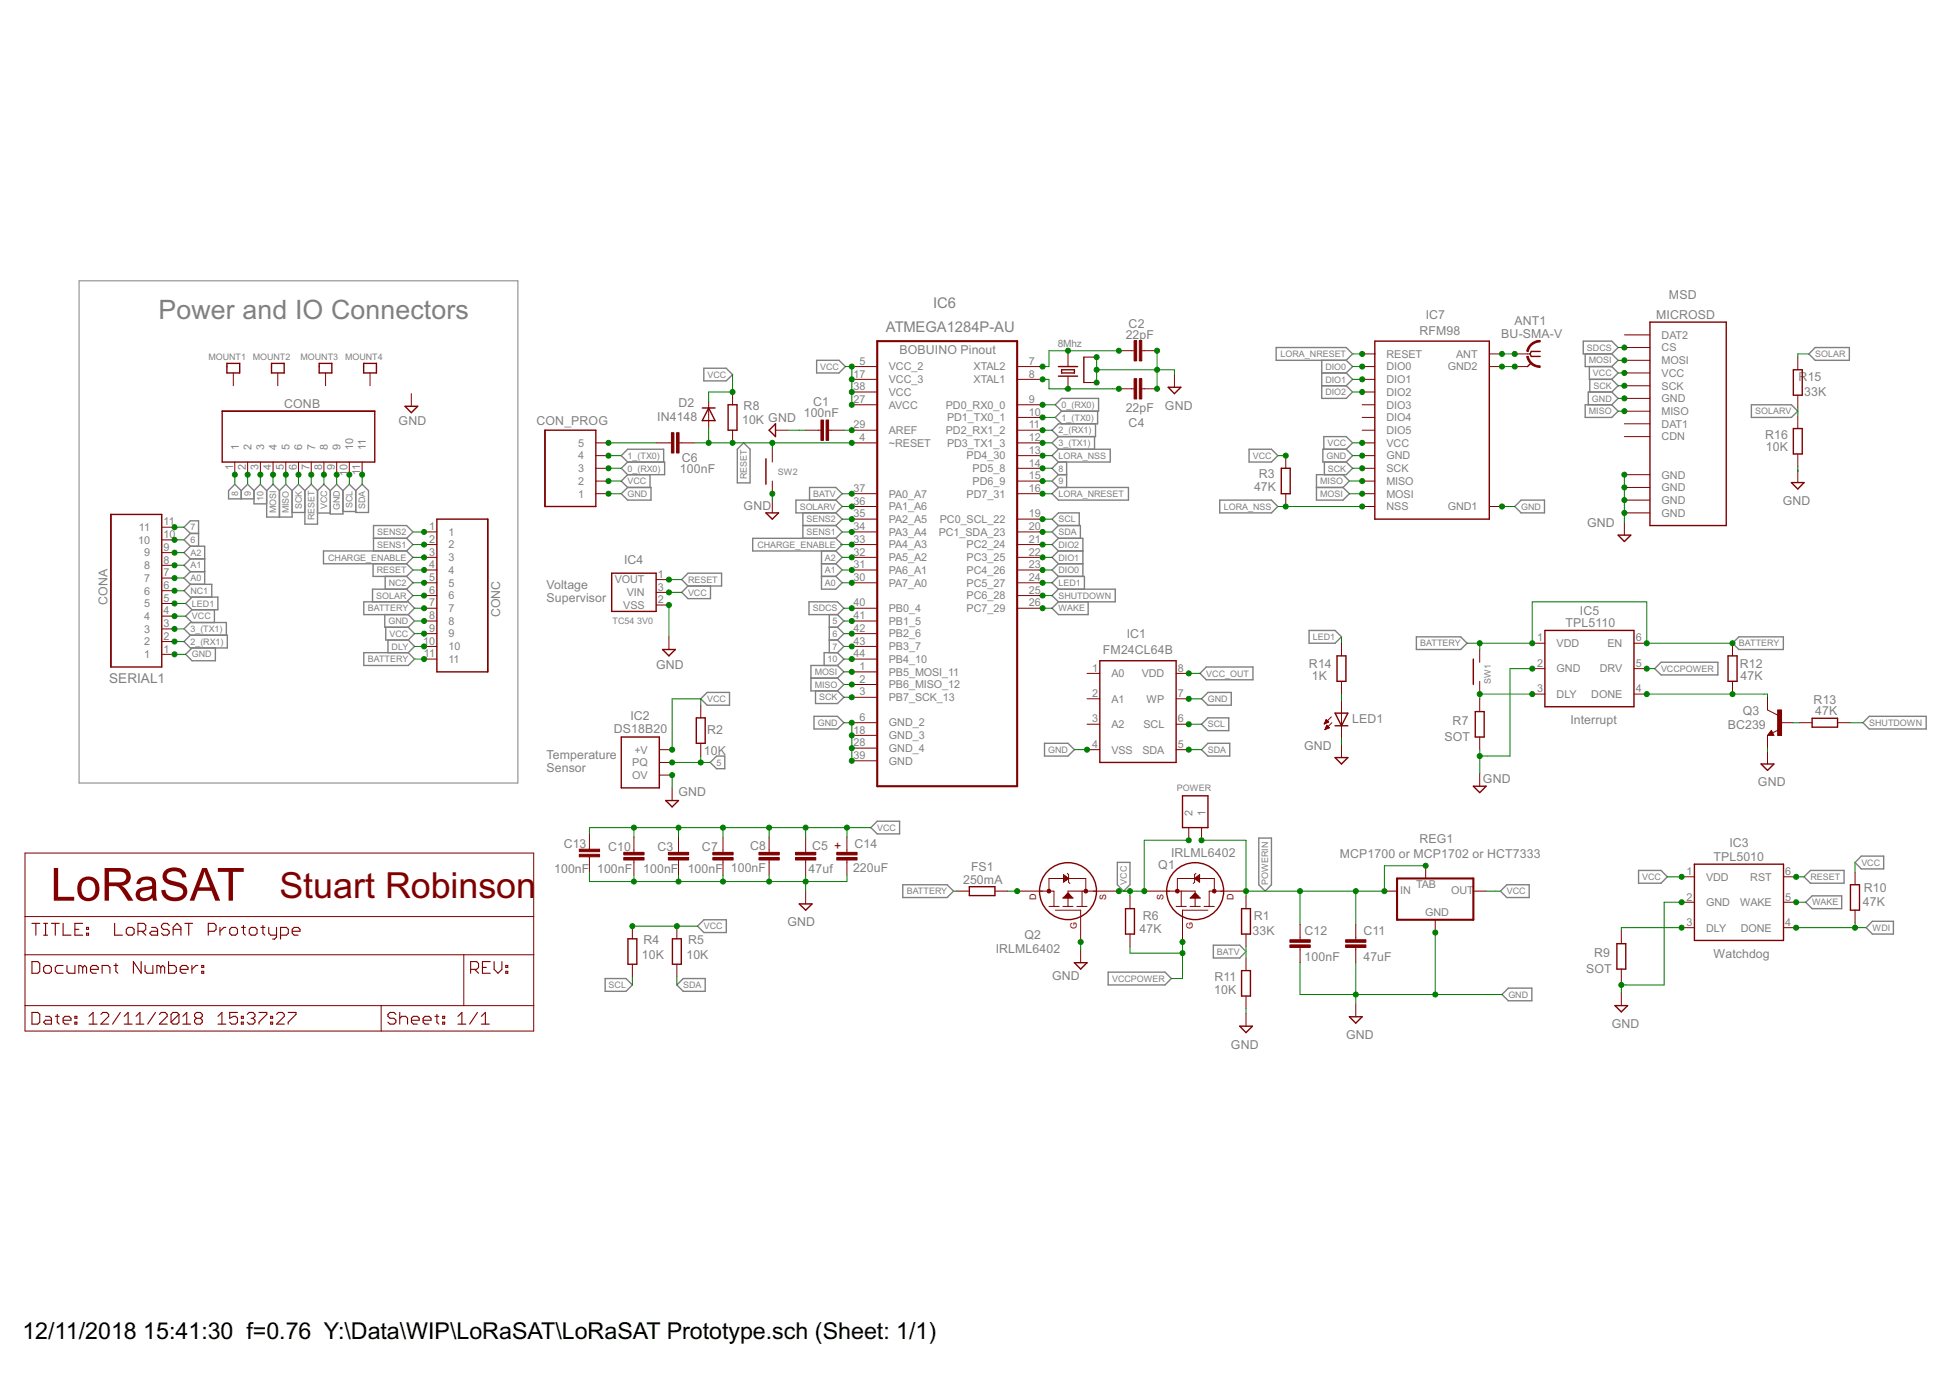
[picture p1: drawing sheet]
<svg xmlns="http://www.w3.org/2000/svg" width="297mm" height="210mm" viewBox="0 0 297 210" stroke-linecap="round" stroke-linejoin="round" font-family="sans-serif">
<defs><g id="words">
<text font-size="7.8" fill="#800000" x="7.7" y="137.2">LoRaSAT</text>
<text font-size="6.1" fill="#800000" x="42.6" y="136.7">Stuart Robinson</text>
<text font-size="4.6" fill="#808080" x="24.2" y="48.6">Power and IO Connectors</text>
<g font-size="4">
<text x="3.4" y="203.9">12/11/2018</text>
<text x="21.8" y="203.9">15:41:30 f=0.76 Y:\Data\WIP\LoRaSAT\LoRaSAT Prototype.sch (Sheet: 1/1)</text>
</g>
<g font-size="2.5" fill="#808080">
<text x="142.1" y="46.9">IC6</text>
<text x="134.9" y="50.6">ATMEGA1284P-AU</text>
</g>
<text font-size="2.3" fill="#808080" x="16.6" y="104">SERIAL1</text>
<g font-size="2.1" fill="#808080">
<text x="254.2" y="45.6">MSD</text>
<text x="137" y="53.9">BOBUINO Pinout</text>
<text x="171.5" y="51.7">22pF</text>
<text x="171.9" y="50">C2</text>
<text x="216.2" y="51">RFM98</text>
<text x="217.2" y="48.6">IC7</text>
<text x="228.7" y="51.5">BU-SMA-V</text>
<text x="230.7" y="49.5">ANT1</text>
<text x="252.3" y="48.6">MICROSD</text>
<text x="274" y="58.1">R15</text>
<text x="43.3" y="62.1">CONB</text>
<text x="60.7" y="64.8">GND</text>
<text x="81.7" y="64.8">CON_PROG</text>
<text x="100.1" y="64.2">IN4148</text>
<text x="103.3" y="61.9">D2</text>
<text x="113" y="64.7">10K GND</text>
<text x="113.3" y="62.4">R8</text>
<text x="122.4" y="63.5">100nF</text>
<text x="123.9" y="61.8">C1</text>
<text x="171.5" y="62.8">22pF</text>
<text x="171.9" y="65">C4</text>
<text x="177.5" y="62.4">GND</text>
<text x="274.8" y="60.3">33K</text>
<text x="103.9" y="70.3">C6</text>
<text x="268.9" y="66.8">R16</text>
<text x="269" y="68.8">10K</text>
<text x="103.6" y="72">100nF</text>
<text x="113.3" y="77.6">GND</text>
<text x="191" y="74.8">47K</text>
<text x="191.7" y="72.9">R3</text>
<text x="271.5" y="76.9">GND</text>
<text x="241.8" y="80.3">GND</text>
<text x="83.2" y="89.6">Voltage</text>
<text x="95.1" y="85.9">IC4</text>
<text x="16.4" y="92.2" transform="rotate(-90 16.4 92.2)">CONA</text>
<text x="76.2" y="94" transform="rotate(-90 76.2 94)">CONC</text>
<text x="83.2" y="91.7">Supervisor</text>
<text x="238.5" y="95.6">TPL5110</text>
<text x="240.7" y="93.6">IC5</text>
<text x="100" y="101.8">GND</text>
<text x="168" y="99.7">FM24CL64B</text>
<text x="171.6" y="97.2">IC1</text>
<text x="199.4" y="101.7">R14</text>
<text x="265" y="101.7">R12</text>
<text x="199.8" y="103.6">1K</text>
<text x="265.1" y="103.6">47K</text>
<text x="276.3" y="107.2">R13</text>
<text x="93.5" y="111.7">DS18B20</text>
<text x="96" y="109.7">IC2</text>
<text x="107.7" y="111.9">R2</text>
<text x="206" y="110.2">LED1</text>
<text x="220" y="112.8">SOT</text>
<text x="221.3" y="110.4">R7</text>
<text x="239.2" y="110.3">Interrupt</text>
<text x="263.2" y="111">BC239</text>
<text x="265.5" y="108.9">Q3</text>
<text x="276.5" y="109">47K</text>
<text x="83.2" y="115.6">Temperature</text>
<text x="83.2" y="117.6">Sensor</text>
<text x="107.2" y="115">10K</text>
<text x="198.7" y="114.2">GND</text>
<text x="225.9" y="119.3">GND</text>
<text x="267.8" y="119.8">GND</text>
<text x="103.3" y="121.2">GND</text>
<text x="85.9" y="129.2">C13</text>
<text x="92.6" y="129.6">C10</text>
<text x="100.2" y="129.6">C3</text>
<text x="106.9" y="129.6">C7</text>
<text x="114.3" y="129.4">C8</text>
<text x="123.7" y="129.4">C5 +</text>
<text x="130.2" y="129.2">C14</text>
<text x="178.4" y="130.6">IRLML6402</text>
<text x="204.1" y="130.7">MCP1700 or MCP1702 or HCT7333</text>
<text x="216.2" y="128.5">REG1</text>
<text x="261" y="131.1">TPL5010</text>
<text x="263.4" y="129">IC3</text>
<text x="84.4" y="133">100nF 100nF</text>
<text x="98" y="133">100nF 100nF 100nF</text>
<text x="123.2" y="133">47uf</text>
<text x="129.9" y="132.8">220uF</text>
<text x="146.7" y="134.6">250mA</text>
<text x="147.9" y="132.7">FS1</text>
<text x="176.4" y="132.4">Q1</text>
<text x="283.8" y="138">47K</text>
<text x="283.9" y="135.8">R10</text>
<text x="98" y="143.8">R4</text>
<text x="104.8" y="143.8">R5</text>
<text x="119.9" y="141.1">GND</text>
<text x="156.1" y="143">Q2</text>
<text x="173.6" y="142.1">47K</text>
<text x="174.1" y="140.2">R6</text>
<text x="190.8" y="142.4">33K</text>
<text x="191" y="140.2">R1</text>
<text x="198.7" y="142.5">C12</text>
<text x="207.7" y="142.5">C11</text>
<text x="97.8" y="146">10K</text>
<text x="104.6" y="146">10K</text>
<text x="151.7" y="145.1">IRLML6402</text>
<text x="160.3" y="149.3">GND</text>
<text x="185" y="149.4">R11</text>
<text x="198.7" y="146.3">100nF</text>
<text x="207.7" y="146.3">47uF</text>
<text x="241.6" y="148.2">SOT</text>
<text x="242.8" y="145.7">R9</text>
<text x="261" y="145.9">Watchdog</text>
<text x="185" y="151.3">10K</text>
<text x="187.5" y="159.7">GND</text>
<text x="205.1" y="158.3">GND</text>
<text x="245.5" y="156.6">GND</text>
</g>
<g font-size="1.8" fill="#808080">
<text x="253.1" y="53.5">CS</text>
<text x="253.1" y="51.6">DAT2</text>
<text x="130" y="57.5">17</text>
<text x="130" y="59.4">38</text>
<text x="130.9" y="55.6">5</text>
<text x="135.4" y="56.4">VCC_2</text>
<text x="135.4" y="58.4">VCC_3</text>
<text x="148.3" y="58.4">XTAL1</text>
<text x="148.3" y="56.4">XTAL2</text>
<text x="156.7" y="57.5">8</text>
<text x="156.7" y="55.6">7</text>
<text x="211.2" y="54.5">RESET</text>
<text x="211.2" y="56.4">DIO0</text>
<text x="211.2" y="58.4">DIO1</text>
<text x="220.5" y="56.4">GND2</text>
<text x="221.8" y="54.5">ANT</text>
<text x="253.1" y="55.5">MOSI</text>
<text x="253.1" y="57.4">VCC</text>
<text x="253.1" y="59.3">SCK</text>
<text x="130" y="61.4">27</text>
<text x="130" y="65.3">29</text>
<text x="135.4" y="60.3">VCC</text>
<text x="135.4" y="62.2">AVCC</text>
<text x="144.1" y="62.2">PD0_RX0_0</text>
<text x="144.3" y="64.2">PD1_TX0_1</text>
<text x="156.7" y="61.4">9</text>
<text x="156.7" y="63.3">10</text>
<text x="156.7" y="65.3">11</text>
<text x="211.2" y="60.3">DIO2</text>
<text x="211.2" y="62.2">DIO3</text>
<text x="211.2" y="64.2">DIO4</text>
<text x="253.1" y="65.1">DAT1</text>
<text x="253.1" y="61.3">GND</text>
<text x="253.1" y="63.2">MISO</text>
<text x="35.5" y="71.6" transform="rotate(-90 35.5 71.6)">1</text>
<text x="36.4" y="68.6" transform="rotate(-90 36.4 68.6)">1</text>
<text x="37.4" y="71.6" transform="rotate(-90 37.4 71.6)">2</text>
<text x="38.3" y="68.6" transform="rotate(-90 38.3 68.6)">2</text>
<text x="39.4" y="71.6" transform="rotate(-90 39.4 71.6)">3</text>
<text x="40.2" y="68.6" transform="rotate(-90 40.2 68.6)">3</text>
<text x="41.3" y="71.6" transform="rotate(-90 41.3 71.6)">4</text>
<text x="42.2" y="68.6" transform="rotate(-90 42.2 68.6)">4</text>
<text x="43.3" y="71.6" transform="rotate(-90 43.3 71.6)">5</text>
<text x="44.1" y="68.6" transform="rotate(-90 44.1 68.6)">5</text>
<text x="45.2" y="71.6" transform="rotate(-90 45.2 71.6)">6</text>
<text x="46" y="68.6" transform="rotate(-90 46 68.6)">6</text>
<text x="47.1" y="71.6" transform="rotate(-90 47.1 71.6)">7</text>
<text x="48" y="68.6" transform="rotate(-90 48 68.6)">7</text>
<text x="49.1" y="71.6" transform="rotate(-90 49.1 71.6)">8</text>
<text x="49.9" y="68.6" transform="rotate(-90 49.9 68.6)">8</text>
<text x="51" y="71.6" transform="rotate(-90 51 71.6)">9</text>
<text x="51.9" y="68.6" transform="rotate(-90 51.9 68.6)">9</text>
<text x="53.8" y="68.6" transform="rotate(-90 53.8 68.6)">10</text>
<text x="55.7" y="68.6" transform="rotate(-90 55.7 68.6)">11</text>
<text x="88.1" y="71.9">3</text>
<text x="88.1" y="70">4</text>
<text x="88.1" y="68">5</text>
<text x="130.9" y="67.2">4</text>
<text x="135.4" y="66.1">AREF</text>
<text x="135.4" y="68">~RESET</text>
<text x="144.1" y="66.1">PD2_RX1_2</text>
<text x="144.3" y="68">PD3_TX1_3</text>
<text x="147.2" y="70">PD4_30</text>
<text x="148.2" y="71.9">PD5_8</text>
<text x="156.7" y="67.2">12</text>
<text x="156.7" y="69.1">13</text>
<text x="156.7" y="71.1">14</text>
<text x="211.2" y="66.1">DIO5</text>
<text x="211.2" y="68">VCC</text>
<text x="211.2" y="70">GND</text>
<text x="211.2" y="71.9">SCK</text>
<text x="253.1" y="67.1">CDN</text>
<text x="52.9" y="72.5" transform="rotate(-90 52.9 72.5)">10</text>
<text x="54.9" y="72.3" transform="rotate(-90 54.9 72.3)">11</text>
<text x="88.1" y="75.8">1</text>
<text x="88.1" y="73.9">2</text>
<text x="130" y="74.9">37</text>
<text x="130" y="76.9">36</text>
<text x="135.4" y="75.8">PA0_A7</text>
<text x="135.4" y="77.7">PA1_A6</text>
<text x="147.2" y="75.8">PD7_31</text>
<text x="148.2" y="73.9">PD6_9</text>
<text x="156.7" y="73">15</text>
<text x="156.7" y="74.9">16</text>
<text x="211.2" y="73.9">MISO</text>
<text x="211.2" y="75.8">MOSI</text>
<text x="211.2" y="77.7">NSS</text>
<text x="220.5" y="77.7">GND1</text>
<text x="253.1" y="72.9">GND</text>
<text x="253.1" y="74.8">GND</text>
<text x="253.1" y="76.8">GND</text>
<text x="21" y="82.8">10</text>
<text x="21.2" y="80.9">11</text>
<text x="24.9" y="83.9">9</text>
<text x="24.9" y="82">10</text>
<text x="24.9" y="80">11</text>
<text x="65.4" y="80.8">1</text>
<text x="65.4" y="82.7">2</text>
<text x="68.3" y="81.6">1</text>
<text x="68.3" y="83.5">2</text>
<text x="130" y="78.8">35</text>
<text x="130" y="80.8">34</text>
<text x="130" y="82.7">33</text>
<text x="135.4" y="79.7">PA2_A5</text>
<text x="135.4" y="81.6">PA3_A4</text>
<text x="135.4" y="83.5">PA4_A3</text>
<text x="143" y="81.6">PC1_SDA_23</text>
<text x="143.2" y="79.7">PC0_SCL_22</text>
<text x="147.2" y="83.5">PC2_24</text>
<text x="156.7" y="78.8">19</text>
<text x="156.7" y="80.8">20</text>
<text x="156.7" y="82.7">21</text>
<text x="253.1" y="78.7">GND</text>
<text x="21.9" y="88.6">7</text>
<text x="21.9" y="86.7">8</text>
<text x="21.9" y="84.8">9</text>
<text x="24.9" y="89.7">6</text>
<text x="24.9" y="87.8">7</text>
<text x="24.9" y="85.8">8</text>
<text x="65.4" y="84.6">3</text>
<text x="65.4" y="86.6">4</text>
<text x="65.4" y="88.5">5</text>
<text x="68.3" y="85.5">3</text>
<text x="68.3" y="87.4">4</text>
<text x="68.3" y="89.4">5</text>
<text x="93.6" y="88.9">VOUT</text>
<text x="100.2" y="88">1</text>
<text x="100.2" y="90">3</text>
<text x="130" y="84.6">32</text>
<text x="130" y="86.6">31</text>
<text x="130" y="88.5">30</text>
<text x="135.4" y="85.5">PA5_A2</text>
<text x="135.4" y="87.4">PA6_A1</text>
<text x="135.4" y="89.4">PA7_A0</text>
<text x="147.2" y="85.5">PC3_25</text>
<text x="147.2" y="87.4">PC4_26</text>
<text x="147.2" y="89.4">PC5_27</text>
<text x="156.7" y="84.6">22</text>
<text x="156.7" y="86.6">23</text>
<text x="156.7" y="88.5">24</text>
<text x="21.9" y="94.4">4</text>
<text x="21.9" y="92.5">5</text>
<text x="21.9" y="90.6">6</text>
<text x="24.9" y="95.5">3</text>
<text x="24.9" y="93.6">4</text>
<text x="24.9" y="91.6">5</text>
<text x="65.4" y="90.4">6</text>
<text x="65.4" y="92.4">7</text>
<text x="65.4" y="94.3">8</text>
<text x="68.3" y="91.3">6</text>
<text x="68.3" y="93.2">7</text>
<text x="68.3" y="95.2">8</text>
<text x="94.9" y="92.7">VSS</text>
<text x="95.5" y="90.8">VIN</text>
<text x="100.2" y="91.9">2</text>
<text x="130" y="92.4">40</text>
<text x="130" y="94.3">41</text>
<text x="135.4" y="93.2">PB0_4</text>
<text x="135.4" y="95.2">PB1_5</text>
<text x="147.2" y="91.3">PC6_28</text>
<text x="147.2" y="93.2">PC7_29</text>
<text x="156.7" y="90.4">25</text>
<text x="156.7" y="92.4">26</text>
<text x="21.9" y="100.3">1</text>
<text x="21.9" y="98.3">2</text>
<text x="21.9" y="96.4">3</text>
<text x="24.9" y="99.4">1</text>
<text x="24.9" y="97.5">2</text>
<text x="64.4" y="98.2">10</text>
<text x="64.6" y="100.1">11</text>
<text x="65.4" y="96.2">9</text>
<text x="68.3" y="97.1">9</text>
<text x="68.3" y="99">10</text>
<text x="68.3" y="101">11</text>
<text x="130" y="96.2">42</text>
<text x="130" y="98.2">43</text>
<text x="130" y="100.1">44</text>
<text x="135.4" y="97.1">PB2_6</text>
<text x="135.4" y="99">PB3_7</text>
<text x="135.4" y="101">PB4_10</text>
<text x="234.2" y="97.7">1</text>
<text x="234.2" y="101.6">2</text>
<text x="237.1" y="98.6">VDD</text>
<text x="244.9" y="98.6">EN</text>
<text x="249.2" y="97.7">6</text>
<text x="249.2" y="101.6">5</text>
<text x="130.9" y="102.1">1</text>
<text x="130.9" y="104">2</text>
<text x="130.9" y="105.9">3</text>
<text x="135.4" y="102.9">PB5_MOSI_11</text>
<text x="135.4" y="104.8">PB6_MISO_12</text>
<text x="135.4" y="106.8">PB7_SCK_13</text>
<text x="166.3" y="102.3">1</text>
<text x="166.3" y="106.2">2</text>
<text x="169.3" y="103.2">A0</text>
<text x="169.3" y="107">A1</text>
<text x="173.9" y="103.2">VDD</text>
<text x="174.7" y="107">WP</text>
<text x="179.4" y="106.2">7</text>
<text x="179.4" y="102.3">8</text>
<text x="234.2" y="105.5">3</text>
<text x="237.1" y="106.3">DLY</text>
<text x="237.1" y="102.4">GND</text>
<text x="242.4" y="106.3">DONE</text>
<text x="243.7" y="102.4">DRV</text>
<text x="249.2" y="105.5">4</text>
<text x="130" y="111.7">18</text>
<text x="130" y="113.7">28</text>
<text x="130.9" y="109.8">6</text>
<text x="135.4" y="110.7">GND_2</text>
<text x="135.4" y="112.6">GND_3</text>
<text x="166.3" y="110.1">3</text>
<text x="166.3" y="113.9">4</text>
<text x="169.3" y="110.9">A2</text>
<text x="174.2" y="110.9">SCL</text>
<text x="179.4" y="113.9">5</text>
<text x="179.4" y="110.1">6</text>
<text x="96.3" y="116.7">PQ</text>
<text x="96.3" y="118.7">OV</text>
<text x="96.6" y="114.8">+V</text>
<text x="130" y="115.6">39</text>
<text x="135.4" y="114.5">GND_4</text>
<text x="135.4" y="116.5">GND</text>
<text x="169.3" y="114.8">VSS</text>
<text x="174" y="114.8">SDA</text>
<text x="181.7" y="124.3" transform="rotate(-90 181.7 124.3)">2</text>
<text x="183.6" y="124.3" transform="rotate(-90 183.6 124.3)">1</text>
<text x="213.3" y="136.2">IN</text>
<text x="215.7" y="135.3">TAB</text>
<text x="221.1" y="136.2">OUT</text>
<text x="256.9" y="133.3">1</text>
<text x="256.9" y="137.2">2</text>
<text x="259.9" y="134.1">VDD</text>
<text x="266.6" y="134.1">RST</text>
<text x="271.9" y="133.3">6</text>
<text x="271.9" y="137.2">5</text>
<text x="217.1" y="139.5">GND</text>
<text x="256.9" y="141">3</text>
<text x="259.9" y="141.9">DLY</text>
<text x="259.9" y="138">GND</text>
<text x="265.1" y="138">WAKE</text>
<text x="265.2" y="141.9">DONE</text>
<text x="271.9" y="141">4</text>
</g>
<text font-size="1.7" fill="#808080" x="161.1" y="52.9">8Mhz</text>
<g font-size="1.5" fill="#808080">
<text x="241.7" y="53.4">SDCS</text>
<text x="31.7" y="54.9">MOUNT1 MOUNT2</text>
<text x="45.8" y="54.9">MOUNT3 MOUNT4</text>
<text x="107.8" y="57.5">VCC</text>
<text x="125" y="56.3">VCC</text>
<text x="195.1" y="54.4">LORA_NRESET</text>
<text x="201.9" y="56.3">DIO0</text>
<text x="201.9" y="58.3">DIO1</text>
<text x="242" y="55.4">MOSI</text>
<text x="242.7" y="57.3">VCC</text>
<text x="242.7" y="59.2">SCK</text>
<text x="276.5" y="54.4">SOLAR</text>
<text x="161.7" y="64.1">1_(TX0)</text>
<text x="161.7" y="62.1">0_(RX0)</text>
<text x="201.9" y="60.2">DIO2</text>
<text x="242" y="63.1">MISO</text>
<text x="242.5" y="61.2">GND</text>
<text x="267.4" y="63.1">SOLARV</text>
<text x="95.6" y="69.9">1_(TX0)</text>
<text x="95.6" y="71.8">0_(RX0)</text>
<text x="161.2" y="69.9">LORA_NSS</text>
<text x="161.2" y="71.8">8</text>
<text x="161.2" y="68">3_(TX1)</text>
<text x="161.2" y="66">2_(RX1)</text>
<text x="190.8" y="69.9">VCC</text>
<text x="202.1" y="69.9">GND</text>
<text x="202.2" y="68">VCC</text>
<text x="202.3" y="71.8">SCK</text>
<text x="36.3" y="75.5" transform="rotate(-90 36.3 75.5)">8</text>
<text x="38.2" y="75.5" transform="rotate(-90 38.2 75.5)">9</text>
<text x="40.1" y="76.3" transform="rotate(-90 40.1 76.3)">10</text>
<text x="46" y="77.5" transform="rotate(-90 46 77.5)">SCK</text>
<text x="49.8" y="77.6" transform="rotate(-90 49.8 77.6)">VCC</text>
<text x="51.8" y="77.7" transform="rotate(-90 51.8 77.7)">GND</text>
<text x="53.7" y="77.4" transform="rotate(-90 53.7 77.4)">SCL</text>
<text x="55.6" y="77.5" transform="rotate(-90 55.6 77.5)">SDA</text>
<text x="95.6" y="75.7">GND</text>
<text x="95.6" y="73.8">VCC</text>
<text x="113.8" y="73" transform="rotate(-90 113.8 73)">RESET</text>
<text x="118.5" y="72.3">SW2</text>
<text x="121.8" y="77.6">SOLARV</text>
<text x="123.9" y="75.7">BATV</text>
<text x="161.2" y="75.7">LORA_NRESET</text>
<text x="161.2" y="73.8">9</text>
<text x="186.4" y="77.6">LORA_NSS</text>
<text x="201.1" y="75.7">MOSI</text>
<text x="201.1" y="73.8">MISO</text>
<text x="231.7" y="77.6">GND</text>
<text x="29" y="80.8">7</text>
<text x="29" y="82.7">6</text>
<text x="42.1" y="78.2" transform="rotate(-90 42.1 78.2)">MOSI</text>
<text x="44" y="78.2" transform="rotate(-90 44 78.2)">MISO</text>
<text x="47.9" y="79.3" transform="rotate(-90 47.9 79.3)">RESET</text>
<text x="57.5" y="81.5">SENS2</text>
<text x="57.5" y="83.5">SENS1</text>
<text x="115.4" y="83.5">CHARGE_ENABLE</text>
<text x="122.9" y="79.6">SENS2</text>
<text x="122.9" y="81.5">SENS1</text>
<text x="161.2" y="79.6">SCL</text>
<text x="161.2" y="83.4">DIO2</text>
<text x="161.2" y="81.5">SDA</text>
<text x="29" y="86.6">A1</text>
<text x="29" y="88.5">A0</text>
<text x="29" y="84.7">A2</text>
<text x="50" y="85.4">CHARGE_ENABLE</text>
<text x="57.4" y="87.3">RESET</text>
<text x="59.2" y="89.3">NC2</text>
<text x="104.8" y="88.8">RESET</text>
<text x="125.7" y="87.3">A1</text>
<text x="125.7" y="89.3">A0</text>
<text x="125.7" y="85.4">A2</text>
<text x="161.2" y="89.3">LED1</text>
<text x="161.2" y="87.3">DIO0</text>
<text x="161.2" y="85.4">DIO1</text>
<text x="29" y="90.5">NC1</text>
<text x="29.2" y="92.4">LED1</text>
<text x="29.2" y="94.3">VCC</text>
<text x="56" y="93.1">BATTERY</text>
<text x="57.3" y="91.2">SOLAR</text>
<text x="59.2" y="95.1">GND</text>
<text x="93.3" y="95.1">TC54</text>
<text x="97" y="95.1">3V0</text>
<text x="104.8" y="90.7">VCC</text>
<text x="123.8" y="93.1">SDCS</text>
<text x="126.8" y="95.1">5</text>
<text x="161.2" y="93.1">WAKE</text>
<text x="161.2" y="91.2">SHUTDOWN</text>
<text x="29" y="96.3">3_(TX1)</text>
<text x="29" y="98.2">2_(RX1)</text>
<text x="29.2" y="100.2">GND</text>
<text x="56" y="100.9">BATTERY</text>
<text x="59.3" y="97">VCC</text>
<text x="59.7" y="98.9">DLY</text>
<text x="126" y="100.9">10</text>
<text x="126.8" y="98.9">7</text>
<text x="126.8" y="97">6</text>
<text x="200" y="97.5">LED1</text>
<text x="216.3" y="98.5">BATTERY</text>
<text x="264.9" y="98.5">BATTERY</text>
<text x="107.7" y="106.9">VCC</text>
<text x="124.1" y="102.8">MOSI</text>
<text x="124.1" y="104.8">MISO</text>
<text x="124.8" y="106.7">SCK</text>
<text x="183.8" y="103.1">VCC_OUT</text>
<text x="184" y="106.9">GND</text>
<text x="227.1" y="104.1" transform="rotate(-90 227.1 104.1)">SW1</text>
<text x="253" y="102.3">VCCPOWER</text>
<text x="124.6" y="110.6">GND</text>
<text x="184" y="110.8">SCL</text>
<text x="284.7" y="110.6">SHUTDOWN</text>
<text x="109.2" y="116.6">5</text>
<text x="159.7" y="114.7">GND</text>
<text x="184" y="114.7">SDA</text>
<text x="179.3" y="120.5">POWER</text>
<text x="133.6" y="126.5">VCC</text>
<text x="283.5" y="131.9">VCC</text>
<text x="138.1" y="136.2">BATTERY</text>
<text x="171.6" y="134.8" transform="rotate(-90 171.6 134.8)">VCC</text>
<text x="193.2" y="134.8" transform="rotate(-90 193.2 134.8)">POWERIN</text>
<text x="229.5" y="136.2">VCC</text>
<text x="250.2" y="134.1">VCC</text>
<text x="275.8" y="134">RESET</text>
<text x="276" y="137.9">WAKE</text>
<text x="107.2" y="141.6">VCC</text>
<text x="285.2" y="141.8">WDI</text>
<text x="169.4" y="149.5">VCCPOWER</text>
<text x="185.4" y="145.4">BATV</text>
<text x="92.7" y="150.5">SCL</text>
<text x="104.1" y="150.5">SDA</text>
<text x="229.8" y="152">GND</text>
</g>
<g font-size="1.5" fill="#800000">
<text x="157.8" y="137.1" transform="rotate(-90 157.8 137.1)">D</text>
<text x="168.5" y="137" transform="rotate(-90 168.5 137)">S</text>
<text x="177.2" y="137" transform="rotate(-90 177.2 137)">S</text>
<text x="187.9" y="137.1" transform="rotate(-90 187.9 137.1)">D</text>
<text x="164" y="141.5" transform="rotate(-90 164 141.5)">G</text>
<text x="181.7" y="141.5" transform="rotate(-90 181.7 141.5)">G</text>
</g>
</g></defs>
<path d="M12 42.8h66.9v76.5h-66.9z" fill="none" stroke="#808080" stroke-width=".15"/>
<g fill="none" stroke="#808080" stroke-width=".21">
<path d="M107.2 56.1h3.4l1 1-1 .9h-3.4zM124.4 54.9h3.4l1 .9-1 1h-3.4zM194.4 52.9h10.7l.9 1-.9 1h-10.7zM201.3 56.8h3.8M201.3 54.9v5.8h3.8l.9-1-.9-.9M201.3 58.8h3.8M205.1 54.9l.9 .9-.9 1M205.1 56.8l.9 1-.9 1M241.2 52h4.3l1 .9-1 1h-4.3zM241.5 53.9v1.9h4M242.1 55.8v2h3.4M242.2 57.8v1.9"/>
<path d="M245.5 59.7l1 1-1 1M245.5 59.7h-3.6v2M245.5 53.9l1 1-1 .9M245.5 57.8l1 1-1 .9M245.5 55.8l1 1-1 1M276.5 52.9h5.2v2h-5.2l-1-1zM36.7 74.7l1-.9 1 .9M36.7 74.7v1.3M36.7 74.7l-.9-.9-1 .9v1.3h3.9M38.7 74.7v2.1h1.9M38.7 74.7l1-.9 .9 .9M40.6 74.7l1-.9 1 .9"/>
<path d="M40.6 74.7v4.1h3.9v-4.1M42.6 74.7v4.1M42.6 74.7l.9-.9 1 .9M44.5 74.7l1-.9 .9 .9M44.5 78.1h1.9M46.4 74.7v5.1h2v-5.1M46.4 74.7l1-.9 1 .9M48.4 78.1h1.9M48.4 74.7l.9-.9 1 .9M50.3 74.7l1-.9 .9 .9M50.3 74.7v3.6h1.9v-3.6M52.2 74.7l1-.9 1 .9"/>
<path d="M52.2 77.9h2M55.2 73.8l.9 .9v3.4h-1.9v-3.4zM94.6 75.2l1-.9h3.6v1.9h-3.6zM95.6 70.4h5.6v1.9h-5.6M95.6 70.4l-1-1 1-1h5.5v2M95.6 70.4l-1 .9 1 1M95.6 72.3l-1 1 1 1M99 72.3v2M113.3 67.5l1 .9v5.2h-2v-5.2zM122.3 78.1v3.9M123.3 76.2v-1.9h4l1 .9-1 1M127.3 76.2h-6.1v1.9h6.1"/>
<path d="M127.3 78.1l1 1-1 1M127.3 76.2l1 1-1 .9M160.3 75.2l.9-.9h10.7v1.9h-10.7zM160.7 61.7l1-1h5.6v1.9h-5.6zM161.2 68.4h7.9v2h-7.9M161.2 68.4l-.9 1 .9 1M161.2 72.3h1.3M161.2 72.3l-.9 1 .9 1M161.2 70.4l-.9 .9 .9 1M161.2 66.5l-.9 1 .9 .9M161.7 62.6l-1 1 1 1M162.5 70.4v3.9"/>
<path d="M166.7 66.5v1.9M166.9 64.6v1.9h-5.7M167.2 62.6v2h-6l-.9 .9 .9 1M185.8 76.2h7.9l.9 1-.9 .9h-7.9zM190.3 68.4h3.4l.9 1-.9 1h-3.4zM200.5 74.3h4.1M201.7 68.4v-1.9h3.4l.9 1-.9 .9M201.7 70.4v1.9M204.6 72.3l.9 1-.9 1M205.1 70.4l.9 .9-.9 1h-4.6v3.9h4.1l.9-1-.9-.9M205.1 68.4l.9 1-.9 1M205.1 68.4h-3.6v2h3.6"/>
<path d="M231.7 76.2h3.6v1.9h-3.6l-1-.9zM241.5 61.7h4l1 .9-1 1h-4zM266.8 61.7h6.1l1 .9-1 1h-6.1zM28 97.7l1-.9h5.6v1.9h-5.6zM29 89l-1 1 1 1h4.2v1.9h-3.9M29 81.3l-1-1 1-1h1.2v3.9M29 81.3h1.2M29 85.1l-1 1 1 1M29 85.1h2.2M29 87.1h2.2M29 83.2h2.2v5.8M29 87.1l-1 1 1 .9"/>
<path d="M29 89h3.3v2M29 81.3l-1 .9 1 1M29 96.8l-1-1 1-1h5.5v2M29 83.2l-1 1 1 .9M29.3 98.7l-1 1 1 .9h3.5v-1.9M29.3 91l-1 .9 1 1M29.3 92.9l-1 1 1 .9M32.7 92.9v1.9M55.4 91.7h6.8l.9 .9-.9 1h-6.8zM55.4 99.4h6.8l.9 1-.9 1h-6.8zM56.8 85.9v1.9h5.1M56.9 82h5"/>
<path d="M58.6 93.6v1.9h3.6M58.7 87.8v1.9M58.8 95.5v2h3.4M59.1 97.5v1.9M61.9 89.7h-5.2v2M61.9 82l1-1-1-.9h-5v3.8M61.9 83.9h-12.6v2h12.6M61.9 85.9l1 .9-1 1M61.9 82l1 1-1 .9M61.9 83.9l1 1-1 1M61.9 89.7l1 1-1 1M61.9 87.8l1 1-1 .9"/>
<path d="M62.2 93.6l.9 1-.9 .9M62.2 97.5l.9 1-.9 .9M62.2 95.5l.9 1-.9 1M104.8 87.3h5.1v2h-5.1l-1-1zM104.8 89.3l-1 .9 1 1h3.4v-1.9M122.3 80.1h5M123.2 91.7h4.4l.9 .9-.9 1h-4.4zM125.1 87.8h2.2M125.1 83.9v5.8h2.2l1-.9-1-1M125.1 85.9h2.2M126.3 95.5h1.3M126.3 97.5h1.3"/>
<path d="M126.3 93.6v5.8M127.3 82h-12.6v1.9h12.6M127.3 80.1l1 .9-1 1M127.3 82l1 1-1 .9M127.3 85.9l1 .9-1 1M127.3 83.9l1 1-1 1M127.6 97.5l.9 1-.9 .9M127.6 99.4h-2.1v2M127.6 95.5l.9 1-.9 1M127.6 99.4l.9 1-.9 1M127.6 93.6l.9 1-.9 .9M161.2 80.1l-.9-1 .9-1h3.2v2"/>
<path d="M161.2 91.7l-.9 .9 .9 1h4.6v-1.9M161.2 87.8l-.9 1 .9 .9M161.2 87.8h4v1.9M161.2 89.7h8.7v2h-8.7M161.2 80.1h3.4v1.9M161.2 85.9l-.9 .9 .9 1M161.2 85.9h3.8M161.2 82h3.8v5.8M161.2 82l-.9 1 .9 .9M161.2 83.9h3.8M161.2 83.9l-.9 1 .9 1M161.2 80.1l-.9 .9 .9 1"/>
<path d="M161.2 89.7l-.9 1 .9 1M199.4 96h4l.9 1-.9 1h-4zM215.8 97h6.7l1 1-1 .9h-6.7zM263.9 98l1-1h6.8v1.9h-6.8zM107.7 105.5h3.4v1.9h-3.4l-1-1zM109.2 115.2h1.2v1.9h-1.2l-1-1zM123.5 103.3h4.1M124 109.1h3.6l.9 1-.9 .9h-3.6zM124.2 105.2v2h3.4l.9-1-.9-1M127.6 101.4l.9 .9-.9 1M127.6 101.4h-4.1v3.8h4.1M127.6 103.3l.9 1-.9 .9"/>
<path d="M159.1 113.2h3.6l1 1-1 1h-3.6zM183 106.4l1-.9h3.6v1.9h-3.6zM183 114.2l1-1h3.3v2h-3.3zM183 110.3l1-1h3.2v2h-3.2zM183.7 101.6h7.2v1.9h-7.2l-.9-.9zM252.1 101.9l.9-1h8.7v1.9h-8.7zM284.7 109.1h8.7v1.9h-8.7l-.9-.9zM132.7 126.1l.9-1h3.4v1.9h-3.4zM137.5 134.8h6.8l.9 .9-.9 1h-6.8zM170.2 131.4h1.9v3.4l-.9 .9-1-.9zM191.7 127.7h2v7.1l-1 .9-1-.9zM228.6 135.7l.9-.9h3.4v1.9h-3.4z"/>
<path d="M249.6 132.6h3.4l1 1-1 .9h-3.4zM274.8 133.6l1-1h5.1v1.9h-5.1zM276 136.5h4.5v1.9h-4.5l-.9-1zM283.5 130.4h3.4v2h-3.4l-.9-1zM92.2 149.1h3.2l.9 .9-.9 1h-3.2zM103.1 150l1-.9h3.3v1.9h-3.3zM106.3 141.1l.9-1h3.4v1.9h-3.4zM168.8 148.1h8.7l.9 1-.9 .9h-8.7zM184.8 144h4l1 .9-1 1h-4zM228.8 151.5l1-1h3.5v1.9h-3.5zM285.2 140.3h3.2v2h-3.2l-.9-1z"/>
</g>
<g fill="none" stroke="#800000" stroke-width=".15">
<path d="M35.5 56.8v2M42.3 56.8v2M49.6 56.8v2M56.4 56.8v2M62.7 60v1.9M111.6 59.7v2M129.8 55.8h3.8M129.8 57.8h3.8M129.8 59.7h3.8M154.9 55.8h3.9M154.9 57.8h3.9M162.7 53.9v1.9"/>
<path d="M162.7 57.3v1.9M165.1 58.3h1.9M165.1 54.4h1.9M170.4 53.4h2.4M170.4 59.2h2.4M173.9 53.4h2.4M173.9 59.2h2.4M178.9 57.1v1.9M207.5 55.8h1.9M207.5 57.8h1.9M207.5 59.7h1.9M207.5 53.9h1.9"/>
<path d="M226.9 55.8h1.9M226.9 53.9h1.9M230.7 55.8h2M230.7 53.9h2.4M247.4 52.9h3.9M247.4 54.9h3.9M247.4 56.8h3.9M247.4 58.8h3.9M247.4 51h3.9M273.9 54.4v1.9M35.8 70.4v1.9M37.7 70.4v1.9"/>
<path d="M39.7 70.4v1.9M41.6 70.4v1.9M43.5 70.4v1.9M45.5 70.4v1.9M47.4 70.4v1.9M49.3 70.4v1.9M51.3 70.4v1.9M53.2 70.4v1.9M55.2 70.4v1.9M90.8 67.5h1.9M90.8 75.2h1.9M90.8 73.3h1.9"/>
<path d="M90.8 71.3h1.9M90.8 69.4h1.9M99.9 67.5h2.4M103.4 67.5h2.4M107.9 61.2v3.8M111.6 65.5v2M117.6 68.4v2M117.6 73.3v1.9M117.6 76.2v1.9M118.1 65.5h2M122.7 65.5h2.4M126.2 65.5h2.3"/>
<path d="M129.8 67.5h3.8M129.8 75.2h3.8M129.8 65.5h3.8M129.8 61.7h3.8M129.8 77.2h3.8M129.8 79.1h3.8M154.9 67.5h3.9M154.9 75.2h3.9M154.9 73.3h3.9M154.9 71.3h3.9M154.9 69.4h3.9M154.9 65.5h3.9"/>
<path d="M154.9 61.7h3.9M154.9 79.1h3.9M154.9 63.6h3.9M195.9 69.4v1.9M195.9 75.2v2M207.5 67.5h1.9M207.5 75.2h1.9M207.5 73.3h1.9M207.5 71.3h1.9M207.5 69.4h1.9M207.5 65.5h1.9M207.5 61.7h1.9"/>
<path d="M207.5 77.2h1.9M207.5 63.6h1.9M226.9 77.2h1.9M247.4 64.6h3.9M247.4 60.7h3.9M247.4 62.6h3.9M247.4 72.3h3.9M247.4 74.3h3.9M247.4 76.2h3.9M247.4 78.1h3.9M247.4 66.5h3.9M247.4 79.6v1.9"/>
<path d="M273.9 60.2v1.9M273.9 63.4v1.9M273.9 69.2v1.9M273.9 71.6v1.9M24.6 99.7h2M24.6 97.7h2M24.6 95.8h2M24.6 93.9h2M24.6 91.9h2M24.6 90h2M24.6 88.1h2M24.6 86.1h2"/>
<path d="M24.6 84.2h2M24.6 82.2h2M24.6 80.3h2M64.6 81h1.9M64.6 83h1.9M64.6 84.9h1.9M64.6 86.8h1.9M64.6 88.8h1.9M64.6 92.6h1.9M64.6 94.6h1.9M64.6 96.5h1.9M64.6 98.5h1.9"/>
<path d="M64.6 90.7h1.9M99.9 88.3h2M99.9 90.2h2M99.9 92.2h2M101.9 97v1.9M129.8 81h3.8M129.8 83h3.8M129.8 84.9h3.8M129.8 86.8h3.8M129.8 88.8h3.8M129.8 92.6h3.8M129.8 94.6h3.8"/>
<path d="M129.8 96.5h3.8M129.8 98.5h3.8M154.9 81h3.9M154.9 83h3.9M154.9 84.9h3.9M154.9 86.8h3.9M154.9 88.8h3.9M154.9 92.6h3.9M154.9 90.7h3.9M204.3 98v1.9M225.4 98.9v2M233.4 98h1.9"/>
<path d="M248.9 98h1.9M263.9 98v1.9M64.6 100.4h1.9M100.4 116.1h2M100.4 118.1h2M100.4 114.2h2M106.7 107.4v1.9M106.7 113.2v2M129.8 100.4h3.8M129.8 102.3h3.8M129.8 104.3h3.8M129.8 106.2h3.8"/>
<path d="M129.8 110.1h3.8M129.8 112h3.8M129.8 114h3.8M129.8 115.9h3.8M165.6 114.2h1.9M165.6 102.6h1.9M165.6 106.4h1.9M165.6 110.3h1.9M179.2 114.2h1.9M179.2 102.6h1.9M179.2 106.4h1.9M179.2 110.3h1.9"/>
<path d="M201.7 110.3h.1M201.8 110.2h.2M201.8 110.1h.4M201.8 110h.6M201.8 111.1h.1M201.9 109.9h.4M201.9 111h.2M201.9 109.8h.3M201.9 110.9h.4M202 109.7h.2M202 110.8h.5M202 109.7h.1"/>
<path d="M202 110.8h.4M202 109.6l.4 .4-.7 .3zM202 110.7h.3M202.1 110.6h.1M202.1 110.5h.1M202.1 110.5l.4 .3-.7 .3zM202.8 109.2l-1.1 1.1M202.9 110.1l-1.1 1M204.3 103.8v1.9M204.3 106.7v5.8M204.3 113.5v1.9M225.4 103.8v1.9"/>
<path d="M225.4 106.4v2M225.4 112.3v1.9M225.4 117.8v2M233.4 105.7h1.9M233.4 101.9h1.9M248.9 105.7h1.9M248.9 101.9h1.9M263.9 103.8v1.9M269.2 106.2v1.9l1.6 .8M269.2 112v2M269.2 114.4v2M269.8 111.3l.4 .7h-1z"/>
<path d="M271 111.2l-1 .4M271.2 110.1h1.9M274.1 110.1h1.9M279.9 110.1h1.9M3.8 129.9h77.5v27.2h-77.5zM3.8 139.6h77.5M89.8 127v2.3M89.8 130.5v2.3M96.6 127.5v2.3M96.6 131v2.3M102.4 120v1.9M103.4 127.5v2.3"/>
<path d="M103.4 131v2.3M110.1 127.5v2.3M110.1 131v2.3M117.2 127.5v2.3M117.2 131v2.3M122.7 127.5v2.3M122.7 131v2.3M122.7 135.7v2M129 127.5v2.3M129 131v2.3M145.7 135.7h2M151.6 135.7h1.9"/>
<path d="M154.9 135.7h5.6v2.4M159.8 138.1h1.5M160.7 138.6h3.9v4.9M161.9 138.1h1.5M161.9 133.8h-2.1v1.9M162 133.2l.8 .6-.8 .6zM162.3 136.4h.2M162.6 133l.2 .2v1.2l.2 .2M162.7 136l.7 .8h-1.5l.4-.4M162.7 136l-.4 .4M162.7 136.8v1.3M162.9 133.8h2.5v1.9"/>
<path d="M164 138.1h1.6M164.8 135.7v2.4M170.4 135.7h-7.7v.3M172.1 136.5v1.9M174.3 135.7h7.8v.3M179.2 138.1h1.5M179.9 135.7v2.4M181.1 126.1v1.9M181.3 138.1h1.5M181.9 133.8h-2.6v1.9M182 133.8l.7-.6v1.2zM182.1 136l-.8 .8h1.5l-.3-.4"/>
<path d="M182.1 136l.4 .4M182.1 136.8v1.3M182.2 133l-.2 .2v1.2l-.2 .2M182.2 136.4h.3M182.8 133.8h2.2v1.9M183 126.1v1.9M183.4 138.1h1.6M184 138.6h-3.9v4.9M189.8 136.5v1.9M189.8 135.7h-5.6v2.4M210.9 135.7h1.9M217.2 131.9v1.9"/>
<path d="M224.4 135.7h2M256.2 133.6h1.9M256.2 137.4h1.9M271.7 133.6h1.9M271.7 137.4h1.9M282.6 132.8v2M282.6 138.6v2M3.8 145.4h77.5M3.8 153.2h77.5M58.1 153.2v3.9M70.7 145.4v7.8M96.3 141.1v1.9"/>
<path d="M96.3 146.9v1.9M103.1 141.1v1.9M103.1 146.9v1.9M164.6 144.7v1.9M172.1 142.3v1.9M189.8 142.3v1.9M189.8 145.9v1.9M189.8 151.7v2M189.8 154.4v1.9M198 140.8v2.4M198 144.3v2.3M206.5 140.8v2.4"/>
<path d="M206.5 144.3v2.3M206.5 152.9v2M218.6 140.1v1.9M247 141.8v1.9M247 147.6v1.9M247 151.2v2M256.2 141.3h1.9M271.7 141.3h1.9"/>
</g>
<g fill="none" stroke="#800000" stroke-width=".17">
<path d="M162.1 133.8h.2M162.6 133.8h.2M182 133.8h.2M182.5 133.8h.1M4.9 146.5h.9l.3 .3v1.2l-.3 .3h-.9zM4.9 154.2h.9l.3 .3v1.2l-.3 .3h-.9zM4.9 140.7h1.2M5.5 140.7v1.8M6.6 147.4l.3-.3h.6l.3 .3v.6l-.3 .3h-.6l-.3-.3zM6.6 140.7h.6M6.6 142.5h.6M6.9 154.8h.6l.3 .3v.9h-.9l-.3-.3 .3-.3h.9"/>
<path d="M6.9 140.7v1.8M7.8 140.7h1.2M8.4 154.8h.6M8.4 140.7v1.8M8.7 154.5v1.2l.3 .3M9.6 155.4h1.2v-.3l-.3-.3h-.6l-.3 .3v.6l.3 .3h.6M9.6 140.7v1.8h1.2M9.6 147.1h-.9l-.3 .3v.6l.3 .3h.9M10.2 147.1v.9l.3 .3h.9v-1.2M11.4 155.7h.3v.3h-.3zM11.4 154.8h.3v.3h-.3zM11.4 141.6h.6"/>
<path d="M12.6 140.7h-1.2v1.8h1.2M12.6 147.4l-.3-.3h-.3v1.2M12.6 147.4l.3-.3 .3 .3v.9M12.6 147.4v.9M13.2 142.2h.3v.3h-.3zM13.2 141.3h.3v.3h-.3zM13.6 156h1.2M13.6 154.8l.6-.6v1.8M13.8 147.7h1.2v-.3l-.3-.3h-.6l-.3 .3v.6l.3 .3h.6M15.4 154.5l.3-.3h.6l.3 .3v.3l-1.2 1.2h1.2M15.6 148.3v-1.2h.8l.3 .3v.9M17.4 147.1h.5"/>
<path d="M17.5 140.7v1.8h1.1M17.7 146.8v1.2l.2 .3M18.3 154.2l-1.2 1.8M18.9 156h1.2M18.9 154.8l.6-.6v1.8M19.2 141.6l.3-.3h.6l.3 .3v.6l-.3 .3h-.6l-.3-.3zM20.7 156h1.2M20.7 154.8l.6-.6v1.8M21 141.9h.9l.3-.3v-.6l-.3-.3h-.9v1.8M21.5 146.5v1.8l-1.2-1.8v1.8M21.6 141.9l.6 .6M22.1 147.1v.9l.3 .3h.9v-1.2"/>
<path d="M23.1 141.3h.6l.3 .3v.9h-.9l-.3-.3 .3-.3h.9M23.7 154.2l-1.2 1.8M24.3 154.5l.3-.3h.6l.3 .3v.3l-1.2 1.2h1.2M24.5 147.4l-.3-.3h-.3v1.2M24.5 147.4v.9M24.5 147.4l.3-.3 .3 .3v.9M25.7 146.5v1.8h.9l.3-.3v-.6l-.3-.3h-.9M25.8 141l-.3-.3h-.6l-.3 .3v.3l.3 .3h.6l.3 .3v.3l-.3 .3h-.6l-.3-.3M26.4 141.6h1.2M26.4 142.5v-1.2l.6-.6 .6 .6v1.2M27.3 154.5v1.2l-.3 .3h-.6l-.3-.3M27.3 154.5l-.3-.3h-.6l-.3 .3v1.2"/>
<path d="M27.3 154.5l-1.2 1.2M27.5 147.7h1.1v-.3l-.3-.3h-.6l-.2 .3v.6l.2 .3h.6M27.9 156h1.1M27.9 154.8l.5-.6v1.8M28.2 140.7h1.1M28.7 140.7v1.8M29.2 147.1v1.2M29.9 155.1l-.3 .3v.3l.3 .3h.6l.3-.3v-.3l-.3-.3M29.9 155.1l-.3-.3v-.3l.3-.3h.6l.3 .3v.3l-.3 .3M29.9 155.1h.6M30.1 147.1h-.3l-.6 .6M30.7 148h.3v.3h-.3z"/>
<path d="M30.7 147.1h.3v.3h-.3zM31.7 141.9h.9l.3-.3v-.6l-.3-.3h-.9v1.8M33.2 156h1.2M33.2 154.8l.6-.6v1.8M33.5 141.3v1.2M34.4 141.3h-.3l-.6 .6M35.3 141.3h.6l.3 .3v.6l-.3 .3h-.6l-.3-.3v-.6zM36.2 154.2h-1.2v.9l.6-.3h.3l.3 .3v.6l-.3 .3h-.6l-.3-.3M36.8 155.7h.3v.3h-.3zM36.8 154.8h.3v.3h-.3zM36.8 141.3h.6M37.1 141v1.2l.3 .3"/>
<path d="M37.7 154.5l.3-.3h.5l.3 .3v.3l-.3 .3M38 141.6l.3-.3h.6l.3 .3v.6l-.3 .3h-.6l-.3-.3zM38.2 155.1h.3M38.5 155.1l.3 .3v.3l-.3 .3h-.5l-.3-.3M39.5 154.2h1.1v.3l-1.1 1.2v.3M39.8 141.3h.5M40 141v1.2l.3 .3M40.9 141.3v.9l.3 .3h.9M41.2 155.7h.3v.3h-.3zM41.2 154.8h.3v.3h-.3zM42.1 154.5l.3-.3h.6l.3 .3v.3l-1.2 1.2h1.2M42.1 141.3v1.4l-.3 .3h-.3"/>
<path d="M42.7 142.5h.9l.3-.3v-.6l-.3-.3h-.9v1.7M43.9 154.2h1.2v.3l-1.2 1.2v.3M44.5 141.9h1.2v-.3l-.3-.3h-.6l-.3 .3v.6l.3 .3h.6M60.3 154.5l-.3-.3h-.6l-.3 .3v.3l.3 .3h.6l.3 .3v.3l-.3 .3h-.6l-.3-.3M60.9 155.1l.3-.3h.6l.3 .3v.9M60.9 154.2v1.8M62.7 155.4h1.2v-.3l-.3-.3h-.6l-.3 .3v.6l.3 .3h.6M64.5 155.4h1.2v-.3l-.4-.3h-.6l-.2 .3v.6l.2 .3h.6M66.3 154.8h.5M66.5 154.5v1.2l.3 .3M67.4 155.7h.3v.3h-.3zM67.4 154.8h.3v.3h-.3z"/>
<path d="M69.8 156h1.2M69.8 154.8l.6-.6v1.8M71.7 147.7h.9l.3-.3v-.6l-.3-.3h-.9v1.8M72.3 147.7l.6 .6M72.7 154.2l-1.2 1.8M73.3 156h1.2M73.3 154.8l.6-.6v1.8M73.5 147.4h.6M74.7 146.5h-1.2v1.8h1.2M75.3 146.5v1.2l.6 .6 .6-.6v-1.2M77 148h.3v.3h-.3zM77 147.1h.3v.3h-.3z"/>
</g>
<g fill="none" stroke="#800000" stroke-width=".21">
<path d="M34.6 55.4h1.9v1.4h-1.9zM41.4 55.4h1.9v1.4h-1.9zM48.6 55.4h1.9v1.4h-1.9zM55.4 55.4h1.9v1.4h-1.9zM161.2 57.3h2.9M161.2 55.8h2.9M161.7 56.3h2v.5h-2zM165.1 54.4v3.9M177.9 59h2l-1 1zM209.4 52h17.5v27.1h-17.5zM233.3 55.3l-.6 .5M234.6 53.5h-1.3l-.2 .4 .2 .4h1.3"/>
<path d="M251.3 49.1h11.7v31h-11.7zM273.2 56.3h1.3v3.9h-1.3zM16.9 78.4h7.7v23.2h-7.7zM33.8 62.6h23.3v7.8h-23.3zM61.7 61.9h1.9l-.9 1zM66.5 79.1h7.8v23.2h-7.8zM83 65.5h7.8v11.7h-7.8zM107 62.1h1.9M107.9 62.1l1 2h-1.9zM110.9 61.7h1.4v3.8h-1.4zM116.7 78.1h1.9l-1 1zM116.7 69.9v3.9"/>
<path d="M118.1 64.6v1.9l-.9-1zM195.2 71.3h1.3v3.9h-1.3zM272.9 73.5h1.9l-.9 1zM273.2 65.3h1.3v3.9h-1.3zM93.2 87.3h6.7v5.8h-6.7zM100.9 98.9h2l-1 1zM203.7 99.9h1.3v3.9h-1.3zM235.3 96h13.6v11.7h-13.6zM246.5 81.5h1.9l-1 1zM263.2 99.9h1.4v3.9h-1.4zM94.6 112.3h5.8v7.7h-5.8zM106.1 109.3h1.3v3.9h-1.3z"/>
<path d="M167.5 100.6h11.7v15.5h-11.7zM203.4 108.6h1.9l-1 2zM203.4 110.6h1.9M203.4 115.4h1.9l-1 1zM224.4 119.8h2l-1 .9zM224.4 100.4v3.9M224.7 108.4h1.4v3.9h-1.4zM268.3 116.4h1.9l-1 .9zM269.8 111.6l-.1 .2h.3l-.2-.4-.4 .5h.6M276 109.4h3.9v1.4h-3.9zM101.4 121.9h2l-1 1zM121.8 137.7h1.9l-1 .9z"/>
<path d="M147.7 135.1h3.9v1.3h-3.9zM171.4 138.4h1.4v3.9h-1.4zM180.1 121.2h3.9v4.9h-3.9zM189.1 138.4h1.4v3.9h-1.4zM258.1 131.6h13.6v11.7h-13.6zM281.9 134.8h1.4v3.8h-1.4zM95.7 143h1.3v3.9h-1.3zM102.4 143h1.4v3.9h-1.4zM163.7 146.6h1.9l-1 1zM188.8 156.3h2l-1 1zM189.1 147.8h1.4v3.9h-1.4zM205.5 154.9h2l-1 1z"/>
<path d="M246 153.2h1.9l-.9 .9zM246.3 143.7h1.3v3.9h-1.3z"/>
<circle cx="162.7" cy="135.7" r="4.3"/>
<circle cx="182.1" cy="135.7" r="4.3"/>
</g>
<g fill="#800000" stroke="#800000" stroke-width=".15">
<path d="M102.3 65.9h.4v3.1h-.4z"/>
<path d="M103.1 65.9h.3v3.1h-.3z"/>
<path d="M125.8 64h.4v3.1h-.4z"/>
<path d="M125.1 64h.3v3.1h-.3z"/>
<path d="M108.6 130.6h3.1v.4h-3.1z"/>
<path d="M108.6 129.8h3.1v.4h-3.1z"/>
<path d="M121.2 130.6h3.1v.4h-3.1z"/>
<path d="M121.2 129.8h3.1v.4h-3.1z"/>
<path d="M115.6 129.8h3.1v.4h-3.1z"/>
<path d="M115.6 130.6h3.1v.4h-3.1z"/>
<path d="M172.8 51.9h.3v3.1h-.3z"/>
<path d="M173.5 51.9h.4v3.1h-.4z"/>
<path d="M172.8 57.7h.3v3.1h-.3z"/>
<path d="M173.5 57.7h.4v3.1h-.4z"/>
<path d="M205 143.9h3.1v.4h-3.1z"/>
<path d="M205 143.2h3.1v.3h-3.1z"/>
<path d="M196.5 143.9h3.1v.4h-3.1z"/>
<path d="M196.5 143.2h3.1v.3h-3.1z"/>
<path d="M270.8 108.1h.6v3.9h-.6z"/>
<path d="M101.8 130.6h3.1v.4h-3.1z"/>
<path d="M101.8 129.8h3.1v.4h-3.1z"/>
<path d="M95 130.6h3.1v.4h-3.1z"/>
<path d="M95 129.8h3.1v.4h-3.1z"/>
<path d="M88.2 130.1h3.1v.4h-3.1z"/>
<path d="M88.2 129.3h3.1v.4h-3.1z"/>
<path d="M127.5 130.6h3.1v.4h-3.1z"/>
<path d="M127.5 129.8h3.1v.4h-3.1z"/>
</g>
<path d="M133.6 52h21.3v67.8h-21.3zM212.8 133.8h11.6v6.3h-11.6z" fill="none" stroke="#800000" stroke-width=".32"/>
<path d="M162.5 136.4l.2-.2 .2 .2M181.9 136.4l.2-.2 .1 .2" fill="none" stroke="#800000" stroke-width=".4"/>
<path d="M162.4 136.5h.6M181.8 136.5h.6" fill="none" stroke="#800000" stroke-width=".3"/>
<path d="M162.1 136.7h1.2M162.1 133.4v.8M162.3 133.5v.6l.3-.3h-.3M162.3 136.6h.8M162.4 133.6l.1 .1M181.5 136.7h1.1M181.7 136.6h.8M182.4 133.6l-.2 .1M182.5 133.5v.6l-.3-.3h.3M182.6 133.4v.8" fill="none" stroke="#800000" stroke-width=".23"/>
<g fill="#800000" stroke="#800000" stroke-width=".15">
<path d="M233.2 52.4a2.11 2.11 0 0 1 1.4-.5v.2a1.81 1.81 0 0 0-1.8 1.5l-.2-.1v-.2z" fill-rule="evenodd"/>
<path d="M232.6 54.3h.2a1.84 1.84 0 0 0 1.8 1.4v.3a2.03 2.03 0 0 1-2-1.7z" fill-rule="evenodd"/>
<circle cx="185" cy="135.7" r=".29"/>
<circle cx="179.3" cy="135.7" r=".3"/>
<circle cx="159.8" cy="135.7" r=".29"/>
<circle cx="165.4" cy="135.7" r=".3"/>
</g>
<g fill="none" stroke="#008000" stroke-width=".15">
<path d="M111.6 57.1v2.6h-3.7v1.5M128.8 55.8h1v5.9M158.8 57.8h1v1.4h10.6M162.7 53.4v.5M167 54.4v3.9M167 56.3h11.9v.8M170.4 53.4h-10.6v2.4h-1M176.3 53.4v5.8M206 55.8h1.5M206 53.9h1.5M206 59.7h1.5M206 57.8h1.5"/>
<path d="M228.8 55.8h1.9M228.8 53.9h1.9M246.5 54.9h.9M246.5 58.8h.9M246.5 56.8h.9M246.5 52.9h.9M275.5 53.9h-1.6v.5M35.8 72.3v1.5M37.7 72.3v1.5M39.7 72.3v1.5M41.6 72.3v1.5M43.5 72.3v1.5"/>
<path d="M45.5 72.3v1.5M47.4 72.3v1.5M49.3 72.3v1.5M51.3 72.3v1.5M53.2 72.3v1.5M55.2 72.3v1.5M92.7 75.2h1.9M92.7 69.4h1.9M92.7 73.3h1.9M92.7 71.3h1.9M92.7 67.5h7.2M105.8 67.5h24"/>
<path d="M107.9 65v2.5M117.6 67.5v.9M117.6 75.2v1M120.1 65.5h2.6M128.3 75.2h1.5M128.3 77.2h1.5M128.3 79.1h1.5M128.5 65.5h1.3M158.8 75.2h1.5M158.8 65.5h1.5M158.8 69.4h1.5M158.8 79.1h1.5"/>
<path d="M158.8 73.3h1.5M158.8 71.3h1.5M158.8 63.6h1.9M158.8 61.7h1.9M158.8 67.5h1.5M194.6 69.4h1.3M194.6 77.2h12.9M205.5 75.2h2M205.5 73.3h2M206 69.4h1.5M206 71.3h1.5M206 67.5h1.5"/>
<path d="M228.8 77.2h1.9M246.5 60.7h.9M246.5 62.6h.9M247.4 72.3v7.3M273.9 62.1v1.3M273.9 71.1v.7M26.6 99.7h1.7M26.6 91.9h1.7M26.6 80.3h1.4M26.6 86.1h1.4M26.6 88.1h1.4M26.6 82.2h1.4"/>
<path d="M26.6 93.9h1.7M26.6 95.8h1.4M26.6 97.7h1.4M26.6 84.2h1.4M26.6 90h1.4M62.9 88.8h1.7M62.9 86.8h1.7M62.9 83h1.7M62.9 84.9h1.7M62.9 81h1.7M62.9 90.7h1.7M63.1 94.6h1.5"/>
<path d="M63.1 98.5h1.5M63.1 92.6h1.5M63.1 96.5h1.5M101.9 92.2v4.8M101.9 88.3h1.9M101.9 90.2h1.9M128.1 83h1.7M128.3 88.8h1.5M128.3 86.8h1.5M128.3 84.9h1.5M128.3 81h1.5M128.5 94.6h1.3"/>
<path d="M128.5 98.5h1.3M128.5 92.6h1.3M128.5 96.5h1.3M158.8 88.8h1.5M158.8 86.8h1.5M158.8 83h1.5M158.8 84.9h1.5M158.8 81h1.5M158.8 92.6h1.5M158.8 90.7h1.5M204.3 97v1M223.5 98h9.9v-6.3h17.4v6.3h13.1"/>
<path d="M225.4 98v.9M63.1 100.4h1.5M102.4 118.1v1.9M102.4 116.1h5.8M106.7 107.4v-1h-4.3v7.8M106.7 115.2v.9M128.5 110.1h1.3v5.8M128.5 102.3h1.3M128.5 104.3h1.3M128.5 106.2h1.3M128.5 100.4h1.3M163.7 114.2h1.9"/>
<path d="M181.1 106.4h1.9M181.1 114.2h1.9M181.1 110.3h1.9M181.1 102.6h1.7M204.3 105.7v1M204.3 112.5v1M225.4 114.2v3.6M233.4 105.7h-8v.7M233.4 101.9h-3.4v13.3h-4.6M250.8 101.9h1.3M250.8 105.7h18.4v.5M269.2 114v.4"/>
<path d="M273.1 110.1h1M281.8 110.1h2M89.8 132.8v1.5h39.2v-1M96.6 126.1v1.4M96.6 133.3v1M103.4 126.1v1.4M103.4 133.3v1M110.1 126.1v1.4M110.1 133.3v1M117.2 126.1v1.4M117.2 133.3v1M122.7 126.1v1.4"/>
<path d="M122.7 133.3v2.4M129 126.1v1.4M132.7 126.1h-42.9v.9M145.2 135.7h.5M153.5 135.7h1.4M172.1 135.7v.8M181.1 128h-6.8v7.7h-3.9M183 128h6.8v8.5M198 135.7v5.1M206.5 135.7v5.1M217.2 131.9h-6.3v3.8h-21.1M226.4 135.7h2.2"/>
<path d="M254 133.6h2.2M256.2 137.4h-2.7v12.6h-6.5M273.6 137.4h1.5M273.6 133.6h1.2M282.6 131.4v1.4M96.3 148.8v1.2M96.3 141.1h10M103.1 148.8v1.2M164.6 143.5v1.2M172.1 144.2v1h8M180.1 143.5v5.6h-1.7M189.8 144.2v1.7"/>
<path d="M189.8 153.7v.7M198 146.6v4.9h30.8M206.5 146.6v6.3M218.6 142v9.5M247 149.5v1.7M256.2 141.3h-9.2v.5M273.6 141.3h10.7M282.6 140.6v.7"/>
</g>
<g fill="#008000" stroke="#008000" stroke-width=".15">
<circle cx="92.7" cy="75.2" r=".38"/>
<circle cx="129.8" cy="110.1" r=".38"/>
<circle cx="129.8" cy="112" r=".38"/>
<circle cx="129.8" cy="114" r=".38"/>
<circle cx="129.8" cy="115.9" r=".38"/>
<circle cx="207.5" cy="69.4" r=".38"/>
<circle cx="228.8" cy="77.2" r=".38"/>
<circle cx="64.6" cy="94.6" r=".38"/>
<circle cx="51.3" cy="72.3" r=".38"/>
<circle cx="117.6" cy="75.2" r=".38"/>
<circle cx="247" cy="150" r=".38"/>
<circle cx="256.2" cy="137.4" r=".38"/>
<circle cx="225.4" cy="115.2" r=".38"/>
<circle cx="233.4" cy="101.9" r=".38"/>
<circle cx="164.6" cy="143.5" r=".38"/>
<circle cx="26.6" cy="99.7" r=".38"/>
<circle cx="102.4" cy="118.1" r=".38"/>
<circle cx="101.9" cy="92.2" r=".38"/>
<circle cx="181.1" cy="106.4" r=".38"/>
<circle cx="165.6" cy="114.2" r=".38"/>
<circle cx="117.2" cy="134.3" r=".38"/>
<circle cx="122.7" cy="134.3" r=".38"/>
<circle cx="110.1" cy="134.3" r=".38"/>
<circle cx="103.4" cy="134.3" r=".38"/>
<circle cx="96.6" cy="134.3" r=".38"/>
<circle cx="167" cy="54.4" r=".38"/>
<circle cx="167" cy="56.3" r=".38"/>
<circle cx="167" cy="58.3" r=".38"/>
<circle cx="176.3" cy="53.4" r=".38"/>
<circle cx="176.3" cy="56.3" r=".38"/>
<circle cx="176.3" cy="59.2" r=".38"/>
<circle cx="247.4" cy="60.7" r=".38"/>
<circle cx="247.4" cy="78.1" r=".38"/>
<circle cx="247.4" cy="76.2" r=".38"/>
<circle cx="247.4" cy="74.3" r=".38"/>
<circle cx="247.4" cy="72.3" r=".38"/>
<circle cx="218.6" cy="151.5" r=".38"/>
<circle cx="218.6" cy="142" r=".38"/>
<circle cx="206.5" cy="151.5" r=".38"/>
<circle cx="230.7" cy="55.8" r=".38"/>
<circle cx="228.8" cy="55.8" r=".38"/>
<circle cx="207.5" cy="53.9" r=".38"/>
<circle cx="158.8" cy="75.2" r=".38"/>
<circle cx="158.8" cy="88.8" r=".38"/>
<circle cx="26.6" cy="91.9" r=".38"/>
<circle cx="158.8" cy="79.1" r=".38"/>
<circle cx="53.2" cy="72.3" r=".38"/>
<circle cx="181.1" cy="110.3" r=".38"/>
<circle cx="207.5" cy="55.8" r=".38"/>
<circle cx="158.8" cy="86.8" r=".38"/>
<circle cx="207.5" cy="59.7" r=".38"/>
<circle cx="158.8" cy="83" r=".38"/>
<circle cx="207.5" cy="77.2" r=".38"/>
<circle cx="195.9" cy="77.2" r=".38"/>
<circle cx="158.8" cy="69.4" r=".38"/>
<circle cx="129.8" cy="102.3" r=".38"/>
<circle cx="207.5" cy="75.2" r=".38"/>
<circle cx="247.4" cy="54.9" r=".38"/>
<circle cx="41.6" cy="72.3" r=".38"/>
<circle cx="129.8" cy="104.3" r=".38"/>
<circle cx="207.5" cy="73.3" r=".38"/>
<circle cx="43.5" cy="72.3" r=".38"/>
<circle cx="247.4" cy="62.6" r=".38"/>
<circle cx="129.8" cy="106.2" r=".38"/>
<circle cx="207.5" cy="71.3" r=".38"/>
<circle cx="247.4" cy="58.8" r=".38"/>
<circle cx="45.5" cy="72.3" r=".38"/>
<circle cx="207.5" cy="57.8" r=".38"/>
<circle cx="158.8" cy="84.9" r=".38"/>
<circle cx="92.7" cy="69.4" r=".38"/>
<circle cx="158.8" cy="63.6" r=".38"/>
<circle cx="92.7" cy="71.3" r=".38"/>
<circle cx="158.8" cy="61.7" r=".38"/>
<circle cx="92.7" cy="67.5" r=".38"/>
<circle cx="107.9" cy="67.5" r=".38"/>
<circle cx="111.6" cy="67.5" r=".38"/>
<circle cx="129.8" cy="67.5" r=".38"/>
<circle cx="117.6" cy="67.5" r=".38"/>
<circle cx="47.4" cy="72.3" r=".38"/>
<circle cx="101.9" cy="88.3" r=".38"/>
<circle cx="273.6" cy="133.6" r=".38"/>
<circle cx="64.6" cy="86.8" r=".38"/>
<circle cx="129.8" cy="75.2" r=".38"/>
<circle cx="129.8" cy="65.5" r=".38"/>
<circle cx="64.6" cy="81" r=".38"/>
<circle cx="129.8" cy="79.1" r=".38"/>
<circle cx="64.6" cy="83" r=".38"/>
<circle cx="129.8" cy="81" r=".38"/>
<circle cx="64.6" cy="84.9" r=".38"/>
<circle cx="129.8" cy="83" r=".38"/>
<circle cx="129.8" cy="77.2" r=".38"/>
<circle cx="158.8" cy="81" r=".38"/>
<circle cx="55.2" cy="72.3" r=".38"/>
<circle cx="181.1" cy="114.2" r=".38"/>
<circle cx="158.8" cy="73.3" r=".38"/>
<circle cx="37.7" cy="72.3" r=".38"/>
<circle cx="158.8" cy="71.3" r=".38"/>
<circle cx="35.8" cy="72.3" r=".38"/>
<circle cx="129.8" cy="98.5" r=".38"/>
<circle cx="26.6" cy="80.3" r=".38"/>
<circle cx="129.8" cy="86.8" r=".38"/>
<circle cx="26.6" cy="86.1" r=".38"/>
<circle cx="129.8" cy="88.8" r=".38"/>
<circle cx="26.6" cy="88.1" r=".38"/>
<circle cx="273.6" cy="137.4" r=".38"/>
<circle cx="158.8" cy="92.6" r=".38"/>
<circle cx="256.2" cy="141.3" r=".38"/>
<circle cx="233.4" cy="105.7" r=".38"/>
<circle cx="225.4" cy="105.7" r=".38"/>
<circle cx="64.6" cy="98.5" r=".38"/>
<circle cx="158.8" cy="90.7" r=".38"/>
<circle cx="250.8" cy="101.9" r=".38"/>
<circle cx="180.1" cy="145.2" r=".38"/>
<circle cx="180.1" cy="143.5" r=".38"/>
<circle cx="154.9" cy="135.7" r=".38"/>
<circle cx="129.8" cy="96.5" r=".38"/>
<circle cx="26.6" cy="82.2" r=".38"/>
<circle cx="181.1" cy="102.6" r=".38"/>
<circle cx="158.8" cy="55.8" r=".38"/>
<circle cx="162.7" cy="53.4" r=".38"/>
<circle cx="170.4" cy="53.4" r=".38"/>
<circle cx="158.8" cy="57.8" r=".38"/>
<circle cx="170.4" cy="59.2" r=".38"/>
<circle cx="162.7" cy="59.2" r=".38"/>
<circle cx="230.7" cy="53.9" r=".38"/>
<circle cx="228.8" cy="53.9" r=".38"/>
<circle cx="247.4" cy="56.8" r=".38"/>
<circle cx="256.2" cy="133.6" r=".38"/>
<circle cx="111.6" cy="59.7" r=".38"/>
<circle cx="92.7" cy="73.3" r=".38"/>
<circle cx="129.8" cy="55.8" r=".38"/>
<circle cx="129.8" cy="57.8" r=".38"/>
<circle cx="129.8" cy="59.7" r=".38"/>
<circle cx="129.8" cy="61.7" r=".38"/>
<circle cx="207.5" cy="67.5" r=".38"/>
<circle cx="49.3" cy="72.3" r=".38"/>
<circle cx="64.6" cy="96.5" r=".38"/>
<circle cx="172.1" cy="135.7" r=".38"/>
<circle cx="174.3" cy="135.7" r=".38"/>
<circle cx="181.1" cy="128" r=".38"/>
<circle cx="170.4" cy="135.7" r=".38"/>
<circle cx="195.9" cy="69.4" r=".38"/>
<circle cx="102.4" cy="114.2" r=".38"/>
<circle cx="101.9" cy="90.2" r=".38"/>
<circle cx="96.3" cy="141.1" r=".38"/>
<circle cx="103.1" cy="141.1" r=".38"/>
<circle cx="122.7" cy="126.1" r=".38"/>
<circle cx="117.2" cy="126.1" r=".38"/>
<circle cx="96.6" cy="126.1" r=".38"/>
<circle cx="103.4" cy="126.1" r=".38"/>
<circle cx="110.1" cy="126.1" r=".38"/>
<circle cx="129" cy="126.1" r=".38"/>
<circle cx="26.6" cy="93.9" r=".38"/>
<circle cx="247.4" cy="52.9" r=".38"/>
<circle cx="129.8" cy="92.6" r=".38"/>
<circle cx="26.6" cy="95.8" r=".38"/>
<circle cx="158.8" cy="67.5" r=".38"/>
<circle cx="26.6" cy="97.7" r=".38"/>
<circle cx="158.8" cy="65.5" r=".38"/>
<circle cx="39.7" cy="72.3" r=".38"/>
<circle cx="129.8" cy="100.4" r=".38"/>
<circle cx="106.7" cy="116.1" r=".38"/>
<circle cx="102.4" cy="116.1" r=".38"/>
<circle cx="129.8" cy="94.6" r=".38"/>
<circle cx="64.6" cy="92.6" r=".38"/>
<circle cx="233.4" cy="98" r=".38"/>
<circle cx="225.4" cy="98" r=".38"/>
<circle cx="250.8" cy="98" r=".38"/>
<circle cx="263.9" cy="98" r=".38"/>
<circle cx="64.6" cy="100.4" r=".38"/>
<circle cx="64.6" cy="90.7" r=".38"/>
<circle cx="210.9" cy="135.7" r=".38"/>
<circle cx="217.2" cy="131.9" r=".38"/>
<circle cx="206.5" cy="135.7" r=".38"/>
<circle cx="198" cy="135.7" r=".38"/>
<circle cx="189.8" cy="135.7" r=".38"/>
<circle cx="183" cy="128" r=".38"/>
<circle cx="129.8" cy="84.9" r=".38"/>
<circle cx="26.6" cy="84.2" r=".38"/>
<circle cx="263.9" cy="105.7" r=".38"/>
<circle cx="250.8" cy="105.7" r=".38"/>
<circle cx="282.6" cy="141.3" r=".38"/>
<circle cx="273.6" cy="141.3" r=".38"/>
<circle cx="26.6" cy="90" r=".38"/>
<circle cx="64.6" cy="88.8" r=".38"/>
</g>
<use href="#words"/>
</svg>
